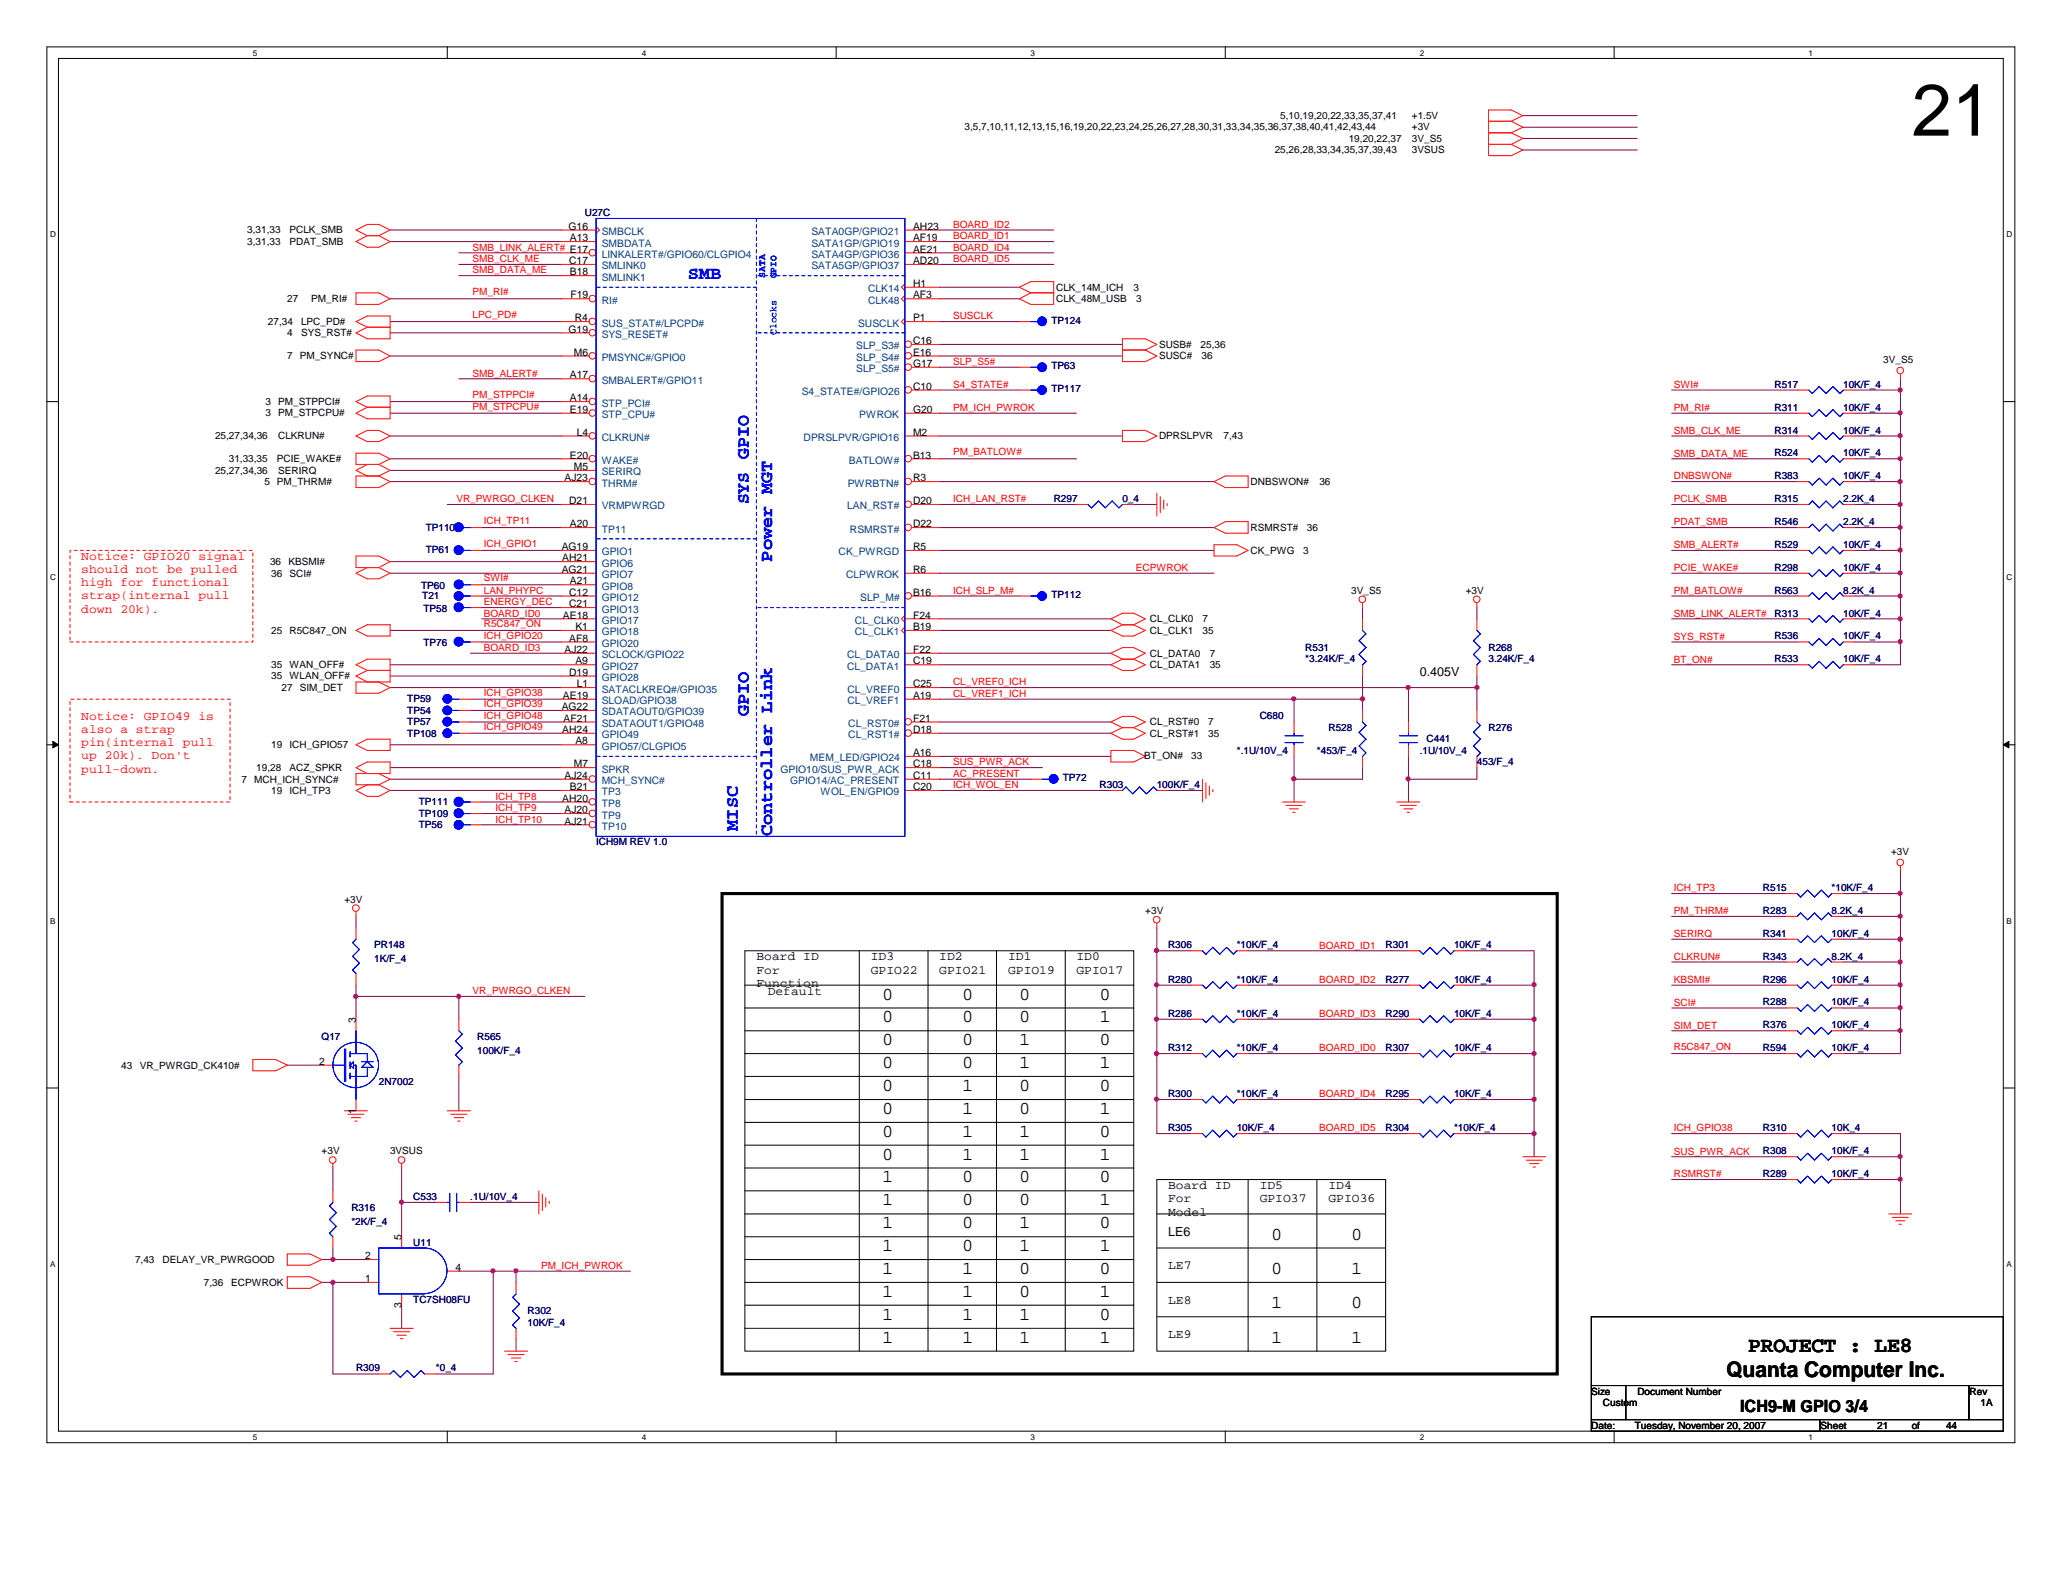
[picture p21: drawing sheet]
<svg xmlns="http://www.w3.org/2000/svg" width="279mm" height="216mm" viewBox="0 0 279 216" stroke-linecap="round" stroke-linejoin="round" font-family="sans-serif">
<defs><g id="words">
<text font-size="9.9" x="258.9" y="18.4">21</text>
<g font-size="2.9">
<text x="236.8" y="183.1">PROJECT : LE8</text>
<text x="233.8" y="186.5">Quanta Computer Inc.</text>
</g>
<g font-size="2.5" fill="#00f">
<text x="93.1" y="37.8">SMB</text>
<text x="101.4" y="62.1" transform="rotate(-90 101.4 62.1)">GPIO</text>
<text x="101.4" y="68.3" transform="rotate(-90 101.4 68.3)">SYS</text>
<text x="104.6" y="76.1" transform="rotate(-90 104.6 76.1)">Power MGT</text>
<text x="101.4" y="97" transform="rotate(-90 101.4 97)">GPIO</text>
<text x="99.9" y="112.5" transform="rotate(-90 99.9 112.5)">MISC</text>
<text x="104.6" y="113.3" transform="rotate(-90 104.6 113.3)">Controller Link</text>
</g>
<g font-size="2.5">
<text x="119.5" y="135.4">0</text>
<text x="130.3" y="135.4">0</text>
<text x="138" y="135.4">0</text>
<text x="148.9" y="135.4">0</text>
<text x="119.5" y="138.5">0</text>
<text x="119.5" y="141.6">0</text>
<text x="130.3" y="138.5">0</text>
<text x="130.3" y="141.6">0</text>
<text x="138" y="141.6">1</text>
<text x="138" y="138.5">0</text>
<text x="148.9" y="138.5">1</text>
<text x="148.9" y="141.6">0</text>
<text x="119.5" y="144.7">0</text>
<text x="119.5" y="147.7">0</text>
<text x="130.3" y="144.7">0</text>
<text x="130.3" y="147.7">1</text>
<text x="138" y="147.7">0</text>
<text x="138" y="144.7">1</text>
<text x="148.9" y="147.7">0</text>
<text x="148.9" y="144.7">1</text>
<text x="119.5" y="150.9">0</text>
<text x="119.5" y="154">0</text>
<text x="130.3" y="154">1</text>
<text x="130.3" y="150.9">1</text>
<text x="138" y="154">1</text>
<text x="138" y="150.9">0</text>
<text x="148.9" y="154">0</text>
<text x="148.9" y="150.9">1</text>
<text x="119.5" y="157.1">0</text>
<text x="119.5" y="160.1">1</text>
<text x="130.3" y="157.1">1</text>
<text x="130.3" y="160.1">0</text>
<text x="138" y="157.1">1</text>
<text x="138" y="160.1">0</text>
<text x="148.9" y="157.1">1</text>
<text x="148.9" y="160.1">0</text>
<text x="119.5" y="163.2">1</text>
<text x="119.5" y="166.4">1</text>
<text x="130.3" y="166.4">0</text>
<text x="130.3" y="163.2">0</text>
<text x="138" y="163.2">0</text>
<text x="138" y="166.4">1</text>
<text x="148.9" y="163.2">1</text>
<text x="148.9" y="166.4">0</text>
<text x="172.2" y="167.9">0</text>
<text x="183" y="167.9">0</text>
<text x="119.5" y="169.5">1</text>
<text x="119.5" y="172.6">1</text>
<text x="130.3" y="172.6">1</text>
<text x="130.3" y="169.5">0</text>
<text x="138" y="169.5">1</text>
<text x="138" y="172.6">0</text>
<text x="148.9" y="169.5">1</text>
<text x="148.9" y="172.6">0</text>
<text x="172.2" y="172.6">0</text>
<text x="183" y="172.6">1</text>
<text x="119.5" y="175.6">1</text>
<text x="119.5" y="178.7">1</text>
<text x="130.3" y="178.7">1</text>
<text x="130.3" y="175.6">1</text>
<text x="138" y="175.6">0</text>
<text x="138" y="178.7">1</text>
<text x="148.9" y="175.6">1</text>
<text x="148.9" y="178.7">0</text>
<text x="172.2" y="177.2">1</text>
<text x="183" y="177.2">0</text>
<text x="119.5" y="181.9">1</text>
<text x="130.3" y="181.9">1</text>
<text x="138" y="181.9">1</text>
<text x="148.9" y="181.9">1</text>
<text x="172.2" y="181.9">1</text>
<text x="183" y="181.9">1</text>
</g>
<text font-size="2.3" x="235.7" y="191.3">ICH9-M GPIO 3/4</text>
<g font-size="1.7" fill="#f00">
<text x="11" y="75.9">Notice: GPIO20 signal</text>
<text x="11" y="77.6">should not be pulled</text>
<text x="11" y="79.4">high for functional</text>
<text x="11" y="81.2">strap(internal pull</text>
<text x="11" y="83">down 20k).</text>
<text x="11" y="97.5">Notice: GPIO49 is</text>
<text x="11" y="99.3">also a strap</text>
<text x="11" y="101.1">pin(internal pull</text>
<text x="11" y="102.9">up 20k). Don't</text>
<text x="11" y="104.6">pull-down.</text>
</g>
<g font-size="1.7">
<text x="192.3" y="91.6">0.405V</text>
<text x="102.4" y="130.1">Board ID</text>
<text x="102.4" y="131.9">For</text>
<text x="117.9" y="130.1">ID3</text>
<text x="117.9" y="131.9">GPIO22</text>
<text x="127.2" y="130.1">ID2</text>
<text x="127.2" y="131.9">GPIO21</text>
<text x="136.5" y="130.1">ID1</text>
<text x="136.5" y="131.9">GPIO19</text>
<text x="145.8" y="130.1">ID0</text>
<text x="145.8" y="131.9">GPIO17</text>
<text x="102.4" y="133.6">Function</text>
<text x="104" y="134.7">Default</text>
<text x="158.2" y="161.1">Board ID</text>
<text x="170.6" y="161.1">ID5</text>
<text x="179.9" y="161.1">ID4</text>
<text x="158.2" y="162.9">For</text>
<text x="158.2" y="164.6">Model</text>
<text x="158.2" y="167.5">LE6</text>
<text x="170.6" y="162.9">GPIO37</text>
<text x="179.9" y="162.9">GPIO36</text>
<text x="158.2" y="171.9">LE7</text>
<text x="158.2" y="176.6">LE8</text>
<text x="158.2" y="181.2">LE9</text>
</g>
<g font-size="1.4">
<text x="130.6" y="17.7">3,5,7,10,11,12,13,15,16,19,20,22,23,24,25,26,27,28,30,31,33,34,35,36,37,38,40,41,42,43,44</text>
<text x="173.4" y="16.1">5,10,19,20,22,33,35,37,41</text>
<text x="191.2" y="17.7">+3V</text>
<text x="191.2" y="16.1">+1.5V</text>
<text x="172.6" y="20.8">25,26,28,33,34,35,37,39,43</text>
<text x="182.7" y="19.2">19,20,22,37</text>
<text x="191.2" y="19.2">3V_S5</text>
<text x="191.2" y="20.8">3VSUS</text>
<text x="33.5" y="31.6">3,31,33</text>
<text x="33.5" y="33.1">3,31,33</text>
<text x="39.2" y="31.6">PCLK_SMB</text>
<text x="39.2" y="33.1">PDAT_SMB</text>
<text x="77" y="31.1">G16</text>
<text x="77.1" y="35.8">C17</text>
<text x="77.2" y="32.7">A13</text>
<text x="123.7" y="31.1">AH23</text>
<text x="123.7" y="32.7">AF19</text>
<text x="123.7" y="34.2">AE21</text>
<text x="123.7" y="35.8">AD20</text>
<text x="38.9" y="40.9">27</text>
<text x="42.2" y="40.9">PM_RI#</text>
<text x="77.2" y="37.3">B18</text>
<text x="77.3" y="40.4">F19</text>
<text x="123.7" y="38.9">H1</text>
<text x="123.7" y="40.4">AF3</text>
<text x="143" y="39.4">CLK_14M_ICH</text>
<text x="143" y="40.9">CLK_48M_USB</text>
<text x="153.5" y="39.4">3</text>
<text x="153.9" y="40.9">3</text>
<text x="36.3" y="44">27,34</text>
<text x="38.9" y="45.6">4</text>
<text x="40.8" y="45.6">SYS_RST#</text>
<text x="40.8" y="44">LPC_PD#</text>
<text x="77" y="45">G19</text>
<text x="77.9" y="43.5">R4</text>
<text x="123.7" y="43.5">P1</text>
<text x="123.7" y="46.6">C16</text>
<text x="157" y="47.1">SUSB#</text>
<text x="162.6" y="47.1">25,36</text>
<text x="38.9" y="48.6">7 PM_SYNC#</text>
<text x="77.2" y="51.3">A17</text>
<text x="77.7" y="48.2">M6</text>
<text x="123.7" y="48.2">E16</text>
<text x="123.7" y="49.7">G17</text>
<text x="123.7" y="52.8">C10</text>
<text x="157" y="48.6">SUSC#</text>
<text x="162.7" y="48.6">36</text>
<text x="255.1" y="49.1">3V_S5</text>
<text x="29.1" y="59.5">25,27,34,36</text>
<text x="35.9" y="54.9">3</text>
<text x="35.9" y="56.4">3</text>
<text x="37.7" y="54.9">PM_STPPCI#</text>
<text x="37.7" y="56.4">PM_STPCPU#</text>
<text x="37.7" y="59.5">CLKRUN#</text>
<text x="77.2" y="54.4">A14</text>
<text x="77.2" y="55.9">E19</text>
<text x="78.1" y="59">L4</text>
<text x="123.7" y="59">M2</text>
<text x="123.7" y="55.9">G20</text>
<text x="157" y="59.5">DPRSLPVR</text>
<text x="165.7" y="59.5">7,43</text>
<text x="29.1" y="64.1">25,27,34,36</text>
<text x="31" y="62.6">31,33,35</text>
<text x="35.8" y="65.7">5 PM_THRM#</text>
<text x="37.5" y="62.6">PCIE_WAKE#</text>
<text x="37.7" y="64.1">SERIRQ</text>
<text x="76.5" y="65.2">AJ23</text>
<text x="77.2" y="62.1">E20</text>
<text x="77.7" y="63.7">M5</text>
<text x="123.7" y="65.2">R3</text>
<text x="123.7" y="62.1">B13</text>
<text x="169.4" y="65.7">DNBSWON#</text>
<text x="178.7" y="65.7">36</text>
<text x="77.1" y="68.3">D21</text>
<text x="77.2" y="71.4">A20</text>
<text x="123.7" y="71.4">D22</text>
<text x="123.7" y="68.3">D20</text>
<text x="169.4" y="71.9">RSMRST#</text>
<text x="177" y="71.9">36</text>
<text x="36.6" y="76.5">36</text>
<text x="39.1" y="76.5">KBSMI#</text>
<text x="76.1" y="74.5">AG19</text>
<text x="76.1" y="77.6">AG21</text>
<text x="76.2" y="76">AH21</text>
<text x="123.7" y="74.5">R5</text>
<text x="123.7" y="77.6">R6</text>
<text x="169.4" y="75">CK_PWG</text>
<text x="176.5" y="75">3</text>
<text x="36.7" y="78.1">36</text>
<text x="39.2" y="78.1">SCI#</text>
<text x="76.2" y="83.8">AE18</text>
<text x="77.1" y="80.7">C12</text>
<text x="77.1" y="82.3">C21</text>
<text x="77.2" y="79.2">A21</text>
<text x="123.7" y="80.7">B16</text>
<text x="123.7" y="83.8">F24</text>
<text x="183" y="80.4">3V_S5</text>
<text x="198.5" y="80.4">+3V</text>
<text x="36.7" y="85.9">25</text>
<text x="39.2" y="85.9">R5C847_ON</text>
<text x="76.5" y="88.4">AJ22</text>
<text x="77.1" y="86.9">AF8</text>
<text x="77.9" y="85.3">K1</text>
<text x="123.7" y="85.3">B19</text>
<text x="123.7" y="88.4">F22</text>
<text x="155.7" y="84.3">CL_CLK0</text>
<text x="155.7" y="88.9">CL_DATA0</text>
<text x="155.7" y="85.9">CL_CLK1</text>
<text x="162.9" y="84.3">7</text>
<text x="162.9" y="85.9">35</text>
<text x="163.8" y="88.9">7</text>
<text x="36.7" y="90.5">35</text>
<text x="36.7" y="92">35</text>
<text x="38.1" y="93.6">27</text>
<text x="39.2" y="90.5">WAN_OFF#</text>
<text x="39.2" y="92">WLAN_OFF#</text>
<text x="40.6" y="93.6">SIM_DET</text>
<text x="76.2" y="94.7">AE19</text>
<text x="77.1" y="91.5">D19</text>
<text x="77.9" y="90">A9</text>
<text x="78.1" y="93.1">L1</text>
<text x="123.7" y="90">C19</text>
<text x="123.7" y="93.1">C25</text>
<text x="123.7" y="94.7">A19</text>
<text x="155.7" y="90.5">CL_DATA1</text>
<text x="163.8" y="90.5">35</text>
<text x="36.7" y="101.3">19</text>
<text x="39.2" y="101.3">ICH_GPIO57</text>
<text x="76.1" y="96.2">AG22</text>
<text x="76.2" y="99.3">AH24</text>
<text x="76.3" y="97.7">AF21</text>
<text x="77.9" y="100.8">A8</text>
<text x="123.7" y="97.7">F21</text>
<text x="123.7" y="99.3">D18</text>
<text x="155.7" y="98.3">CL_RST#0</text>
<text x="155.7" y="99.8">CL_RST#1</text>
<text x="163.6" y="98.3">7</text>
<text x="163.6" y="99.8">35</text>
<text x="32.7" y="106">7 MCH_ICH_SYNC#</text>
<text x="34.7" y="104.4">19,28</text>
<text x="36.7" y="107.5">19</text>
<text x="39.2" y="104.4">ACZ_SPKR</text>
<text x="39.2" y="107.5">ICH_TP3</text>
<text x="76.5" y="105.5">AJ24</text>
<text x="77.2" y="107">B21</text>
<text x="77.7" y="103.9">M7</text>
<text x="123.7" y="107">C20</text>
<text x="123.7" y="105.5">C11</text>
<text x="123.7" y="103.9">C18</text>
<text x="123.7" y="102.4">A16</text>
<text x="154.9" y="102.9">BT_ON#</text>
<text x="161.3" y="102.9">33</text>
<text x="76.2" y="108.6">AH20</text>
<text x="76.5" y="111.7">AJ21</text>
<text x="76.5" y="110.2">AJ20</text>
<text x="256.1" y="115.7">+3V</text>
<text x="46.7" y="122.3">+3V</text>
<text x="155.1" y="123.8">+3V</text>
<text x="48.2" y="138.5" transform="rotate(-90 48.2 138.5)">3</text>
<text x="16.4" y="144.7">43</text>
<text x="18.9" y="144.7">VR_PWRGD_CK410#</text>
<text x="43.2" y="144.2">2</text>
<text x="48.2" y="150.8" transform="rotate(-90 48.2 150.8)">1</text>
<text x="43.6" y="156.3">+3V</text>
<text x="52.8" y="156.3">3VSUS</text>
<text x="54.4" y="167.9" transform="rotate(-90 54.4 167.9)">5</text>
<text x="18.3" y="171.1">7,43</text>
<text x="22" y="171.1">DELAY_VR_PWRGOOD</text>
<text x="49.4" y="170.6">2</text>
<text x="49.4" y="173.7">1</text>
<text x="61.7" y="172.1">4</text>
<text x="27.6" y="174.2">7,36</text>
<text x="31.3" y="174.2">ECPWROK</text>
<text x="54.4" y="177.2" transform="rotate(-90 54.4 177.2)">3</text>
<text x="215.5" y="188.9">Size</text>
<text x="217.1" y="190.4">Custom</text>
<text x="221.8" y="188.9">Document Number</text>
<text x="266.8" y="188.9">Rev</text>
<text x="268.2" y="190.4">1A</text>
<text x="215.5" y="193.5">Date:</text>
<text x="221.4" y="193.5">Tuesday, November 20, 2007</text>
<text x="246.6" y="193.5">Sheet</text>
<text x="254.3" y="193.5">21</text>
<text x="258.9" y="193.5">of</text>
<text x="263.6" y="193.5">44</text>
</g>
<g font-size="1.4" fill="#000080">
<text x="79.2" y="29.3">U27C</text>
<text x="142.4" y="43.9">TP124</text>
<text x="142.4" y="53.1">TP117</text>
<text x="142.4" y="50">TP63</text>
<text x="240.3" y="52.5">R517</text>
<text x="249.6" y="52.5">10K/F_4</text>
<text x="240.3" y="58.7">R314</text>
<text x="240.3" y="55.6">R311</text>
<text x="249.6" y="58.7">10K/F_4</text>
<text x="249.6" y="55.6">10K/F_4</text>
<text x="240.3" y="61.8">R524</text>
<text x="240.3" y="64.9">R383</text>
<text x="249.6" y="61.8">10K/F_4</text>
<text x="249.6" y="64.9">10K/F_4</text>
<text x="57.7" y="71.9">TP110</text>
<text x="142.7" y="68">R297</text>
<text x="152" y="68">0_4</text>
<text x="240.3" y="71.1">R546</text>
<text x="240.3" y="68">R315</text>
<text x="249.6" y="71.1">2.2K_4</text>
<text x="249.6" y="68">2.2K_4</text>
<text x="57.7" y="74.8">TP61</text>
<text x="240.3" y="74.2">R529</text>
<text x="240.3" y="77.3">R298</text>
<text x="249.6" y="74.2">10K/F_4</text>
<text x="249.6" y="77.3">10K/F_4</text>
<text x="57" y="79.8">TP60</text>
<text x="57.2" y="81.2">T21</text>
<text x="57.4" y="82.9">TP58</text>
<text x="142.4" y="81">TP112</text>
<text x="240.3" y="80.4">R563</text>
<text x="240.3" y="83.5">R313</text>
<text x="249.6" y="80.4">8.2K_4</text>
<text x="249.6" y="83.5">10K/F_4</text>
<text x="57.4" y="87.5">TP76</text>
<text x="176.8" y="88.2">R531</text>
<text x="176.8" y="89.7">*3.24K/F_4</text>
<text x="201.6" y="88.2">R268</text>
<text x="201.6" y="89.7">3.24K/F_4</text>
<text x="240.3" y="86.6">R536</text>
<text x="240.3" y="89.7">R533</text>
<text x="249.6" y="86.6">10K/F_4</text>
<text x="249.6" y="89.7">10K/F_4</text>
<text x="55.2" y="95.1">TP59</text>
<text x="55.2" y="98.3">TP57</text>
<text x="55.2" y="99.8">TP108</text>
<text x="55.2" y="96.7">TP54</text>
<text x="170.6" y="97.5">C680</text>
<text x="179.9" y="99">R528</text>
<text x="193.2" y="100.5">C441</text>
<text x="201.6" y="99">R276</text>
<text x="143.9" y="105.8">TP72</text>
<text x="148.9" y="106.8">R303</text>
<text x="156.7" y="106.8">100K/F_4</text>
<text x="167.5" y="102.1">*.1U/10V_4</text>
<text x="178.4" y="102.1">*453/F_4</text>
<text x="192.3" y="102.1">.1U/10V_4</text>
<text x="200" y="103.7">453/F_4</text>
<text x="56.7" y="110.6">TP109</text>
<text x="56.7" y="112.2">TP56</text>
<text x="56.7" y="109.1">TP111</text>
<text x="80.7" y="114.5">ICH9M REV 1.0</text>
<text x="238.8" y="123.8">R283</text>
<text x="238.8" y="120.7">R515</text>
<text x="248.1" y="123.8">8.2K_4</text>
<text x="248.1" y="120.7">*10K/F_4</text>
<text x="50.7" y="128.4">PR148</text>
<text x="50.7" y="130.3">1K/F_4</text>
<text x="158.2" y="128.4">R306</text>
<text x="167.5" y="128.4">*10K/F_4</text>
<text x="187.7" y="128.4">R301</text>
<text x="196.9" y="128.4">10K/F_4</text>
<text x="238.8" y="130">R343</text>
<text x="238.8" y="126.9">R341</text>
<text x="248.1" y="130">8.2K_4</text>
<text x="248.1" y="126.9">10K/F_4</text>
<text x="158.2" y="137.8">R286</text>
<text x="158.2" y="133.1">R280</text>
<text x="167.5" y="137.8">*10K/F_4</text>
<text x="167.5" y="133.1">*10K/F_4</text>
<text x="187.7" y="137.8">R290</text>
<text x="187.7" y="133.1">R277</text>
<text x="196.9" y="137.8">10K/F_4</text>
<text x="196.9" y="133.1">10K/F_4</text>
<text x="238.8" y="133.1">R296</text>
<text x="238.8" y="136.2">R288</text>
<text x="248.1" y="133.1">10K/F_4</text>
<text x="248.1" y="136.2">10K/F_4</text>
<text x="43.6" y="140.8">Q17</text>
<text x="64.6" y="140.8">R565</text>
<text x="64.6" y="142.7">100K/F_4</text>
<text x="158.2" y="142.4">R312</text>
<text x="167.5" y="142.4">*10K/F_4</text>
<text x="187.7" y="142.4">R307</text>
<text x="196.9" y="142.4">10K/F_4</text>
<text x="238.8" y="142.4">R594</text>
<text x="238.8" y="139.3">R376</text>
<text x="248.1" y="142.4">10K/F_4</text>
<text x="248.1" y="139.3">10K/F_4</text>
<text x="51.3" y="147">2N7002</text>
<text x="158.2" y="148.6">R300</text>
<text x="167.5" y="148.6">*10K/F_4</text>
<text x="187.7" y="148.6">R295</text>
<text x="196.9" y="148.6">10K/F_4</text>
<text x="158.2" y="153.2">R305</text>
<text x="167.5" y="153.2">10K/F_4</text>
<text x="187.7" y="153.2">R304</text>
<text x="196.9" y="153.2">*10K/F_4</text>
<text x="238.8" y="153.2">R310</text>
<text x="248.1" y="153.2">10K_4</text>
<text x="238.8" y="159.4">R289</text>
<text x="238.8" y="156.3">R308</text>
<text x="248.1" y="159.4">10K/F_4</text>
<text x="248.1" y="156.3">10K/F_4</text>
<text x="47.6" y="164.1">R316</text>
<text x="47.6" y="165.9">*2K/F_4</text>
<text x="56" y="162.5">C533</text>
<text x="63.7" y="162.5">.1U/10V_4</text>
<text x="56" y="168.7">U11</text>
<text x="56" y="176.5">TC7SH08FU</text>
<text x="71.5" y="178">R302</text>
<text x="71.5" y="179.6">10K/F_4</text>
<text x="48.2" y="185.8">R309</text>
<text x="59" y="185.8">*0_4</text>
</g>
<g font-size="1.4" fill="#f00">
<text x="64" y="34">SMB_LINK_ALERT# E17</text>
<text x="64" y="35.5">SMB_CLK_ME</text>
<text x="129.1" y="34">BOARD_ID4</text>
<text x="129.1" y="32.4">BOARD_ID1</text>
<text x="129.1" y="35.5">BOARD_ID5</text>
<text x="129.1" y="30.9">BOARD_ID2</text>
<text x="64" y="37">SMB_DATA_ME</text>
<text x="64" y="40">PM_RI#</text>
<text x="64" y="43.1">LPC_PD#</text>
<text x="129.1" y="43.3">SUSCLK</text>
<text x="64" y="51">SMB_ALERT#</text>
<text x="64" y="53.9">PM_STPPCI#</text>
<text x="129.1" y="49.4">SLP_S5#</text>
<text x="129.1" y="52.5">S4_STATE#</text>
<text x="226.7" y="52.5">SWI#</text>
<text x="64" y="55.5">PM_STPCPU#</text>
<text x="129.1" y="55.7">PM_ICH_PWROK</text>
<text x="226.7" y="58.8">SMB_CLK_ME</text>
<text x="226.7" y="55.7">PM_RI#</text>
<text x="129.1" y="61.7">PM_BATLOW#</text>
<text x="226.7" y="61.8">SMB_DATA_ME</text>
<text x="226.7" y="64.9">DNBSWON#</text>
<text x="61.8" y="68">VR_PWRGO_CLKEN</text>
<text x="65.5" y="71">ICH_TP11</text>
<text x="129.1" y="68">ICH_LAN_RST#</text>
<text x="226.7" y="68">PCLK_SMB</text>
<text x="226.7" y="71.2">PDAT_SMB</text>
<text x="65.5" y="74.1">ICH_GPIO1</text>
<text x="153.8" y="77.3">ECPWROK</text>
<text x="226.7" y="77.3">PCIE_WAKE#</text>
<text x="226.7" y="74.3">SMB_ALERT#</text>
<text x="65.5" y="80.4">LAN_PHYPC</text>
<text x="65.5" y="82">ENERGY_DEC</text>
<text x="65.5" y="83.5">BOARD_ID0</text>
<text x="65.5" y="78.7">SWI#</text>
<text x="129.1" y="80.4">ICH_SLP_M#</text>
<text x="226.7" y="80.4">PM_BATLOW#</text>
<text x="226.7" y="83.5">SMB_LINK_ALERT#</text>
<text x="65.5" y="86.5">ICH_GPIO20</text>
<text x="65.5" y="84.9">R5C847_ON</text>
<text x="65.5" y="88.2">BOARD_ID3</text>
<text x="226.7" y="86.7">SYS_RST#</text>
<text x="226.7" y="89.7">BT_ON#</text>
<text x="65.5" y="95.8">ICH_GPIO39</text>
<text x="65.5" y="94.2">ICH_GPIO38</text>
<text x="129.1" y="92.8">CL_VREF0_ICH</text>
<text x="129.1" y="94.4">CL_VREF1_ICH</text>
<text x="65.5" y="97.3">ICH_GPIO48</text>
<text x="65.5" y="98.9">ICH_GPIO49</text>
<text x="129.1" y="103.7">SUS_PWR_ACK</text>
<text x="129.1" y="105.2">AC_PRESENT</text>
<text x="129.1" y="106.8">ICH_WOL_EN</text>
<text x="67.1" y="108.3">ICH_TP8</text>
<text x="67.1" y="109.9">ICH_TP9</text>
<text x="67.1" y="111.4">ICH_TP10</text>
<text x="226.7" y="123.8">PM_THRM#</text>
<text x="226.7" y="120.7">ICH_TP3</text>
<text x="178.6" y="128.5">BOARD_ID1</text>
<text x="226.7" y="126.9">SERIRQ</text>
<text x="226.7" y="130">CLKRUN#</text>
<text x="64" y="134.7">VR_PWRGO_CLKEN</text>
<text x="178.6" y="137.8">BOARD_ID3</text>
<text x="178.6" y="133.1">BOARD_ID2</text>
<text x="226.7" y="133.1">KBSMI#</text>
<text x="226.7" y="136.2">SCI#</text>
<text x="178.6" y="142.4">BOARD_ID0</text>
<text x="226.7" y="139.3">SIM_DET</text>
<text x="226.7" y="142.3">R5C847_ON</text>
<text x="178.6" y="148.6">BOARD_ID4</text>
<text x="178.6" y="153.2">BOARD_ID5</text>
<text x="226.7" y="153.2">ICH_GPIO38</text>
<text x="226.7" y="159.5">RSMRST#</text>
<text x="226.7" y="156.4">SUS_PWR_ACK</text>
<text x="73.3" y="171.9">PM_ICH_PWROK</text>
</g>
<g font-size="1.4" fill="#004080">
<text x="81.5" y="31.8">SMBCLK</text>
<text x="81.5" y="33.4">SMBDATA</text>
<text x="81.5" y="34.9">LINKALERT#/GPIO60/CLGPIO4</text>
<text x="109.9" y="31.8">SATA0GP/GPIO21</text>
<text x="109.9" y="33.4">SATA1GP/GPIO19</text>
<text x="109.9" y="34.9">SATA4GP/GPIO36</text>
<text x="81.5" y="36.5">SMLINK0</text>
<text x="81.5" y="38">SMLINK1</text>
<text x="81.5" y="41.1">RI#</text>
<text x="109.9" y="36.5">SATA5GP/GPIO37</text>
<text x="117.6" y="39.6">CLK14</text>
<text x="117.6" y="41.1">CLK48</text>
<text x="81.5" y="44.2">SUS_STAT#/LPCPD#</text>
<text x="81.5" y="45.8">SYS_RESET#</text>
<text x="116" y="47.3">SLP_S3#</text>
<text x="116.2" y="44.2">SUSCLK</text>
<text x="81.5" y="48.9">PMSYNC#/GPIO0</text>
<text x="81.5" y="52">SMBALERT#/GPIO11</text>
<text x="108.6" y="53.5">S4_STATE#/GPIO26</text>
<text x="116" y="48.9">SLP_S4#</text>
<text x="116" y="50.4">SLP_S5#</text>
<text x="81.5" y="55.1">STP_PCI#</text>
<text x="81.5" y="56.6">STP_CPU#</text>
<text x="81.5" y="59.7">CLKRUN#</text>
<text x="108.8" y="59.7">DPRSLPVR/GPIO16</text>
<text x="116.4" y="56.6">PWROK</text>
<text x="81.5" y="62.8">WAKE#</text>
<text x="81.5" y="64.4">SERIRQ</text>
<text x="81.5" y="65.9">THRM#</text>
<text x="114.8" y="65.9">PWRBTN#</text>
<text x="115" y="62.8">BATLOW#</text>
<text x="81.5" y="69">VRMPWRGD</text>
<text x="114.7" y="69">LAN_RST#</text>
<text x="81.5" y="75.2">GPIO1</text>
<text x="81.5" y="76.8">GPIO6</text>
<text x="81.5" y="72.1">TP11</text>
<text x="113.6" y="75.2">CK_PWRGD</text>
<text x="115.1" y="72.1">RSMRST#</text>
<text x="81.5" y="78.3">GPIO7</text>
<text x="81.5" y="79.9">GPIO8</text>
<text x="81.5" y="81.4">GPIO12</text>
<text x="81.5" y="83">GPIO13</text>
<text x="114.6" y="78.3">CLPWROK</text>
<text x="116.5" y="81.4">SLP_M#</text>
<text x="81.5" y="84.5">GPIO17</text>
<text x="81.5" y="86.1">GPIO18</text>
<text x="81.5" y="89.2">SCLOCK/GPIO22</text>
<text x="81.5" y="87.6">GPIO20</text>
<text x="114.7" y="89.2">CL_DATA0</text>
<text x="115.8" y="84.5">CL_CLK0</text>
<text x="115.8" y="86.1">CL_CLK1</text>
<text x="81.5" y="93.8">SATACLKREQ#/GPIO35</text>
<text x="81.5" y="95.4">SLOAD/GPIO38</text>
<text x="81.5" y="90.7">GPIO27</text>
<text x="81.5" y="92.2">GPIO28</text>
<text x="114.7" y="90.7">CL_DATA1</text>
<text x="114.8" y="93.8">CL_VREF0</text>
<text x="114.8" y="95.4">CL_VREF1</text>
<text x="81.5" y="96.9">SDATAOUT0/GPIO39</text>
<text x="81.5" y="98.5">SDATAOUT1/GPIO48</text>
<text x="81.5" y="100">GPIO49</text>
<text x="81.5" y="101.6">GPIO57/CLGPIO5</text>
<text x="114.9" y="98.5">CL_RST0#</text>
<text x="114.9" y="100">CL_RST1#</text>
<text x="81.5" y="104.6">SPKR</text>
<text x="81.5" y="107.7">TP3</text>
<text x="81.5" y="106.2">MCH_SYNC#</text>
<text x="105.7" y="104.6">GPIO10/SUS_PWR_ACK</text>
<text x="107" y="106.2">GPIO14/AC_PRESENT</text>
<text x="109.7" y="103.1">MEM_LED/GPIO24</text>
<text x="111.1" y="107.7">WOL_EN/GPIO9</text>
<text x="81.5" y="112.4">TP10</text>
<text x="81.5" y="109.3">TP8</text>
<text x="81.5" y="110.9">TP9</text>
</g>
<g font-size="1.4" fill="#00f">
<text x="103.6" y="37.7" transform="rotate(-90 103.6 37.7)">SATA</text>
<text x="105.2" y="37.7" transform="rotate(-90 105.2 37.7)">GPIO</text>
<text x="105.2" y="45.4" transform="rotate(-90 105.2 45.4)">Clocks</text>
</g>
<g font-size="1.1">
<text x="34.2" y="7.5">5</text>
<text x="86.9" y="7.5">4</text>
<text x="139.6" y="7.5">3</text>
<text x="192.3" y="7.5">2</text>
<text x="244.9" y="7.5">1</text>
<text x="6.8" y="32.1">D</text>
<text x="271.7" y="32.1">D</text>
<text x="6.8" y="78.6">C</text>
<text x="271.7" y="78.6">C</text>
<text x="6.8" y="125.1">B</text>
<text x="271.7" y="125.1">B</text>
<text x="6.8" y="171.6">A</text>
<text x="271.7" y="171.6">A</text>
<text x="34.2" y="195">5</text>
<text x="86.9" y="195">4</text>
<text x="139.6" y="195">3</text>
<text x="192.3" y="195">2</text>
<text x="244.9" y="195">1</text>
</g>
</g></defs>
<g fill="none" stroke="#000" stroke-width=".14">
<path d="M6.3 6.3h266.6v189.1h-266.6zM7.9 7.9h263.4v185.9h-263.4zM60.6 6.3v1.6M113.2 6.3v1.6M165.9 6.3v1.6M218.6 6.3v1.6M6.3 54.4h1.6M271.3 54.4h1.6M6.3 100.9h1.6M271.3 100.9h1.6M100.9 128.8h52.6v54.2h-52.6zM100.9 139.6h52.6"/>
<path d="M100.9 136.5h52.6M100.9 133.4h52.6M116.4 128.8v54.2M125.7 128.8v54.2M135 128.8v54.2M144.3 128.8v54.2M6.3 147.4h1.6M100.9 145.8h52.6M100.9 142.7h52.6M100.9 158.2h52.6M100.9 148.9h52.6M100.9 155.1h52.6"/>
<path d="M100.9 152h52.6M156.7 159.8h31v23.2h-31zM169 159.8v23.2M178.4 159.8v23.2M271.3 147.4h1.6M100.9 176.8h52.6M100.9 170.6h52.6M100.9 173.7h52.6M100.9 161.3h52.6M100.9 164.4h52.6M100.9 167.5h52.6M100.9 179.9h52.6"/>
<path d="M156.7 173.7h31M156.7 169h31M156.7 178.4h31M156.7 164.4h31M215.5 178.4h55.8v9.3h-55.8zM60.6 193.8v1.6M113.2 193.8v1.6M165.9 193.8v1.6M215.5 187.7h4.7v4.6h-4.7zM215.5 192.3h31v1.5h-31zM218.6 193.8v1.6M220.2 187.7h46.5v4.6h-46.5z"/>
<path d="M246.5 192.3h24.8v1.5h-24.8zM266.7 187.7h4.6v4.6h-4.6z"/>
</g>
<g fill="#000" stroke="#000" stroke-width=".14">
<path d="M7.2 100.4l.7 .5-.7 .4z" fill-rule="evenodd"/>
<path d="M271.3 100.9l.8-.5v.9z" fill-rule="evenodd"/>
</g>
<g fill="none" stroke="#800040" stroke-width=".14">
<path d="M206.2 17.2h15.5M206.2 15.7h15.5M206.2 18.8h15.5M52.8 31.2h23.3M52.8 32.7h23.3M62.1 34.2h14M62.1 35.8h14M62.1 37.3h14M127.2 31.2h15.5M127.2 32.7h15.5M127.2 34.2h15.5M127.2 35.8h15.5"/>
<path d="M127.2 38.9h10.8M206.2 20.3h15.5M52.8 45.1h23.3M52.8 48.2h23.3M52.8 54.4h23.3M52.8 56h23.3M52.8 59.1h23.3M52.8 40.5h23.3M52.8 43.6h23.3M62.1 51.3h14M127.2 48.2h24.8M127.2 56h18.6"/>
<path d="M127.2 59.1h24.8M127.2 40.5h10.8M127.2 43.6h10.8M127.2 46.7h24.8M127.2 49.7h10.8M127.2 52.8h10.8M226.4 56h17M226.4 59.1h17M226.4 52.8h17M251.2 56h6.2M251.2 59.1h6.2M251.2 52.8h6.2"/>
<path d="M257.4 51.3v38.7h-6.2M52.8 62.1h23.3M52.8 63.7h23.3M52.8 65.2h23.3M52.8 77.6h23.3M52.8 76.1h23.3M60.6 68.3h15.5M65.2 71.5h10.9M65.2 74.5h10.9M65.2 79.2h10.9M127.2 62.1h18.6M127.2 65.2h37.2"/>
<path d="M127.2 68.3h18.6M127.2 71.5h37.2M127.2 77.6h37.2M127.2 74.5h37.2M153.5 68.3h3.2M226.4 62.1h17M226.4 65.2h17M226.4 68.3h17M226.4 71.5h17M226.4 77.6h17M226.4 74.5h17M251.2 62.1h6.2"/>
<path d="M251.2 65.2h6.2M251.2 68.3h6.2M251.2 71.5h6.2M251.2 77.6h6.2M251.2 74.5h6.2M52.8 85.4h23.3M52.8 90h23.3M52.8 91.6h23.3M52.8 93.1h23.3M63.7 88.5h12.4M63.7 96.2h12.4M63.7 94.7h12.4"/>
<path d="M63.7 97.8h12.4M63.7 99.3h12.4M65.2 80.7h10.9M65.2 82.3h10.9M65.2 87h10.9M65.2 83.8h10.9M127.2 80.7h10.8M127.2 83.8h23.3M127.2 85.4h23.3M127.2 88.5h23.3M127.2 94.7h57.3M127.2 97.8h23.3"/>
<path d="M127.2 99.3h23.3M127.2 90h23.3M127.2 93.1h72.8M175.3 94.7v3.1M184.5 82.3v1.5M184.5 91.6v4.6M190.8 93.1v4.7M200 82.3v1.5M200 91.6v4.6M226.4 80.7h17M226.4 87h17M226.4 83.8h17"/>
<path d="M226.4 90h17M251.2 80.7h6.2M251.2 87h6.2M251.2 83.8h6.2M52.8 107.1h23.3M52.8 104h23.3M52.8 100.9h23.3M52.8 105.5h23.3M65.2 108.6h10.9M65.2 110.2h10.9M65.2 111.7h10.9M127.2 107.1h23.3"/>
<path d="M127.2 104h14M127.2 102.4h23.3M127.2 105.5h12.4M158.2 107.1h4.7M175.3 102.4v6.2M184.5 104v1.5h-9.2M190.8 102.4v6.2M200 104v1.5h-9.2M257.4 117.9v24.8h-7.8M48.2 135h31M48.2 124.1v1.6M48.2 133.4v4.6"/>
<path d="M62.1 135v3M156.7 133.4h4.6M156.7 128.8h4.6M156.7 125.7v27.8h4.6M156.7 138h4.6M169 133.4h21.8M169 128.8h21.8M169 138h21.8M198.5 133.4h9.3M198.5 128.8h9.3v27.9M198.5 138h9.3M226.4 127.2h15.5"/>
<path d="M226.4 124.1h15.5M226.4 130.3h15.5M226.4 133.4h15.5M226.4 136.5h15.5M226.4 121h15.5M226.4 139.6h15.5M249.6 127.2h7.8M249.6 124.1h7.8M249.6 130.3h7.8M249.6 133.4h7.8M249.6 136.5h7.8M249.6 121h7.8"/>
<path d="M249.6 139.6h7.8M38.9 144.3h4.7M45.1 158.2v3.1M54.4 158.2v9.3M62.1 145.8v4.7M156.7 148.9h4.6M156.7 142.7h4.6M169 148.9h21.8M169 142.7h21.8M169 153.5h21.8M198.5 148.9h9.3M198.5 142.7h9.3"/>
<path d="M198.5 153.5h9.3M226.4 159.8h15.5M226.4 156.7h15.5M226.4 142.7h15.5M226.4 153.5h15.5M249.6 153.5h7.8v10.9M249.6 159.8h7.8M249.6 156.7h7.8M43.6 170.6h6.1M43.6 173.7h6.1M45.1 169v1.6M45.1 173.7v12.4h6.2"/>
<path d="M54.4 162.9h4.7M54.4 176.8v3.1M62.1 172.2h23.3M63.7 162.9h9.3M66.8 172.2v13.9h-7.7M69.9 172.2v1.5M69.9 181.4v1.6"/>
</g>
<g fill="#f0f" stroke="#f0f" stroke-width=".14">
<circle cx="257.3" cy="55.9" r=".3"/>
<circle cx="257.3" cy="59" r=".3"/>
<circle cx="257.3" cy="74.5" r=".3"/>
<circle cx="257.4" cy="77.6" r=".29"/>
<circle cx="257.3" cy="80.7" r=".3"/>
<circle cx="257.3" cy="71.4" r=".3"/>
<circle cx="257.4" cy="124.1" r=".29"/>
<circle cx="257.3" cy="159.7" r=".3"/>
<circle cx="257.3" cy="68.3" r=".3"/>
<circle cx="54.4" cy="162.8" r=".29"/>
<circle cx="45.1" cy="170.6" r=".29"/>
<circle cx="184.5" cy="94.7" r=".3"/>
<circle cx="175.2" cy="105.5" r=".3"/>
<circle cx="48.2" cy="135" r=".3"/>
<circle cx="62.1" cy="135" r=".29"/>
<circle cx="257.3" cy="83.8" r=".3"/>
<circle cx="257.3" cy="52.8" r=".3"/>
<circle cx="257.3" cy="65.2" r=".3"/>
<circle cx="257.4" cy="62.1" r=".29"/>
<circle cx="257.3" cy="86.9" r=".3"/>
<circle cx="66.8" cy="172.1" r=".3"/>
<circle cx="45.1" cy="173.7" r=".3"/>
<circle cx="190.7" cy="105.5" r=".3"/>
<circle cx="200" cy="93.1" r=".29"/>
<circle cx="190.7" cy="93.1" r=".29"/>
<circle cx="175.2" cy="94.7" r=".3"/>
<circle cx="69.9" cy="172.1" r=".29"/>
<circle cx="257.3" cy="156.6" r=".3"/>
<circle cx="257.3" cy="121" r=".3"/>
<circle cx="257.3" cy="130.3" r=".3"/>
<circle cx="257.3" cy="127.2" r=".3"/>
<circle cx="257.3" cy="136.5" r=".3"/>
<circle cx="257.4" cy="139.6" r=".29"/>
<circle cx="257.3" cy="133.4" r=".3"/>
<circle cx="207.8" cy="148.9" r=".3"/>
<circle cx="207.8" cy="142.7" r=".3"/>
<circle cx="207.8" cy="153.5" r=".3"/>
<circle cx="156.6" cy="128.7" r=".3"/>
<circle cx="207.8" cy="138" r=".3"/>
<circle cx="156.6" cy="133.4" r=".3"/>
<circle cx="156.6" cy="142.7" r=".3"/>
<circle cx="207.8" cy="133.4" r=".3"/>
<circle cx="156.6" cy="138" r=".3"/>
<circle cx="156.6" cy="148.9" r=".3"/>
</g>
<g fill="none" stroke="#f00" stroke-width=".14">
<path d="M201.6 16.4h3.1M201.6 18h3.1M201.6 19.6h3.1M204.7 16.4l1.5 .8-1.5 .8M204.7 16.4l1.5-.7-1.5-.8h-3.1v6.2h3.1l1.5-.8-1.5-.7M204.7 18l1.5 .8-1.5 .8M48.2 39.7h3.1l1.5 .8-1.5 .7h-3.1zM49.7 31.9l-1.5-.7 1.5-.8h1.6l1.5 .8-1.5 .7M49.7 31.9h1.6M49.7 31.9l-1.5 .8 1.5 .8h1.6l1.5-.8-1.5-.8M76.1 31.2h4.6M76.1 32.7h4.6"/>
<path d="M80.7 30.7l.5 .5-.5 .4M122.6 31.2h4.6M122.6 32.7h4.6M122.6 34.2h4.6M122.6 35.8h4.6M138 38.9l1.6-.8h3.1v3.1h-3.1l-1.6-.7 1.6-.8zM139.6 39.7h3.1M48.2 47.4h3.1l1.5 .8-1.5 .8h-3.1zM48.2 54.4l1.5-.8h3.1v3.1h-3.1l-1.5-.7 1.5-.8zM48.2 43.6l1.5-.8h3.1v3.1h-3.1l-1.5-.8 1.5-.8zM48.2 59.1l1.5-.8h1.6l1.5 .8-1.5 .7h-1.6zM49.7 55.2h3.1"/>
<path d="M49.7 44.3h3.1M138 43.6h1.6M152 47.4h3.1M152 45.9h3.1l1.6 .8-1.6 .7 1.6 .8-1.6 .8h-3.1zM152 58.3h3.1l1.6 .8-1.6 .7h-3.1zM243.4 59.1h1.6M243.4 52.8h1.6M243.4 56h1.6M249.6 59.1h1.6M249.6 52.8h1.6M249.6 56h1.6M257.4 50.7v.6"/>
<path d="M48.2 61.4h3.1l1.5 .7-1.5 .8h-3.1zM48.2 64.5h3.1l1.5 .7-1.5 .8h-3.1zM48.2 75.3h3.1l1.5 .8-1.5 .8h-3.1zM49.7 62.9l-1.5 .8 1.5 .8M49.7 76.9l-1.5 .7 1.5 .8h1.6l1.5-.8-1.5-.7M51.3 62.9l1.5 .8-1.5 .8M63.7 74.5h1.5M63.7 71.5h1.5M63.7 79.2h1.5M145.8 68.3h1.6M152 68.3h1.5M156.7 66.8v3.1"/>
<path d="M157.1 67.3v2.1M157.6 67.7v1.3M158.1 68.2v.3M164.4 65.2l1.5-.7h3.1v1.5h-3.1zM164.4 71.5l1.5-.8h3.1v1.5h-3.1zM164.4 73.8h3.1l1.5 .7-1.5 .8h-3.1zM243.4 74.5h1.6M243.4 71.5h1.6M243.4 62.1h1.6M243.4 68.3h1.6M249.6 74.5h1.6M249.6 71.5h1.6"/>
<path d="M249.6 62.1h1.6M249.6 68.3h1.6M48.2 85.4l1.5-.8h3.1v1.5h-3.1zM49.7 90.8l-1.5-.8 1.5-.7h3.1v3.1h-4.6v1.5h3.1l1.5-.8-1.5-.7M49.7 90.8h3.1M49.7 90.8l-1.5 .8 1.5 .8M62.1 97.8h1.6M62.1 99.3h1.6M63.7 80.7h1.5M63.7 87h1.5M63.7 82.3h1.5M138 80.7h1.6"/>
<path d="M152 84.6l-1.5-.8 1.5-.7h1.5l1.6 .7-1.6 .8M152 84.6h1.5M152 89.3l-1.5-.8 1.5-.8h1.5l1.6 .8-1.6 .8M152 89.3h1.5M152 98.6l-1.5-.8 1.5-.8h1.5l1.6 .8-1.6 .8M152 98.6h1.5M152 89.3l-1.5 .7 1.5 .8h1.5l1.6-.8-1.6-.7M152 84.6l-1.5 .8 1.5 .7h1.5l1.6-.7-1.6-.8M152 98.6l-1.5 .7 1.5 .8h1.5l1.6-.8-1.6-.7M175.3 97.8v1.5M184.5 81.7v.6M184.5 83.8v1.6"/>
<path d="M184.5 90v1.6M184.5 96.2v1.6M190.8 97.8v1.5M200 81.7v.6M200 83.8v1.6M200 90v1.6M200 96.2v1.6M243.4 80.7h1.6M243.4 87h1.6M243.4 90h1.6M243.4 83.8h1.6M249.6 80.7h1.6"/>
<path d="M249.6 87h1.6M249.6 90h1.6M249.6 83.8h1.6M48.2 100.9l1.5-.8h3.1v1.5h-3.1zM49.7 104.8l-1.5-.8 1.5-.8h3.1v1.6h-4.6v1.5h3.1M49.7 106.3l-1.5 .8 1.5 .8h1.6l1.5-.8-1.5-.8M51.3 104.8l1.5 .7-1.5 .8M63.7 108.6h1.5M63.7 110.2h1.5M63.7 111.7h1.5M150.5 101.6h3l1.6 .8-1.6 .8h-3zM150.5 107.1h1.5"/>
<path d="M156.7 107.1h1.5M162.9 105.5v3.1M163.3 106v2.2M163.8 106.5v1.2M164.3 106.9v.3M173.7 108.6h3.1M174.2 109.1h2.1M174.6 109.6h1.3M175.1 110h.3M175.3 100.9v1.5M184.5 102.4v1.6M189.2 108.6h3.1"/>
<path d="M189.7 109.1h2.1M190.1 109.6h1.2M190.6 110h.3M190.8 100.9v1.5M200 102.4v1.6M257.4 117.3v.6M48.2 123.5v.6M48.2 125.7v1.5M48.2 131.9v1.5M48.2 138v1.6M62.1 138v1.6M156.7 125.1v.6"/>
<path d="M161.3 138h1.6M161.3 133.4h1.6M167.5 138h1.5M167.5 133.4h1.5M190.8 128.8h1.5M196.9 128.8h1.6M241.9 124.1h1.5M241.9 121h1.5M241.9 133.4h1.5M241.9 130.3h1.5M241.9 139.6h1.5M241.9 127.2h1.5"/>
<path d="M248.1 124.1h1.5M248.1 121h1.5M248.1 133.4h1.5M248.1 130.3h1.5M248.1 139.6h1.5M248.1 127.2h1.5M34.2 143.5h3.1l1.6 .8-1.6 .7h-3.1zM43.6 144.3h1.5M45.1 157.6v.6M46.7 150.5h3M47.1 150.9h2.2M47.6 151.4h1.2"/>
<path d="M48 151.8h.3M48.2 148.9v1.6M54.4 157.6v.6M60.6 150.5h3.1M61 150.9h2.2M61.5 151.4h1.3M62 151.8h.3M62.1 144.3v1.5M161.3 153.5h1.6M161.3 142.7h1.6M161.3 148.9h1.6M167.5 153.5h1.5"/>
<path d="M167.5 142.7h1.5M167.5 148.9h1.5M190.8 142.7h1.5M190.8 148.9h1.5M196.9 142.7h1.6M196.9 148.9h1.6M206.2 156.7h3.1M206.7 157.1h2.2M207.2 157.6h1.2M207.6 158.1h.3M241.9 153.5h1.5M241.9 142.7h1.5"/>
<path d="M241.9 159.8h1.5M248.1 153.5h1.5M248.1 142.7h1.5M248.1 159.8h1.5M38.9 172.9h3.1l1.6 .8-1.6 .8h-3.1zM38.9 169.8h3.1l1.6 .8-1.6 .8h-3.1zM45.1 161.3v1.6M45.1 167.5v1.5M49.7 170.6h1.6M49.7 173.7h1.6M52.8 179.9h3.2M54.4 167.5v1.5"/>
<path d="M54.4 175.3v1.5M59.1 162.9h1.5M60.6 172.2h1.5M62.1 162.9h1.6M73 161.3v3.1M73.4 161.8v2.2M73.9 162.2v1.3M74.4 162.7v.3M255.8 164.4h3.1M256.3 164.9h2.1M256.8 165.4h1.2M257.2 165.8h.3"/>
<path d="M51.3 186.1h1.5M53.3 180.4h2.2M53.8 180.8h1.2M54.2 181.3h.4M57.5 186.1h1.6M68.3 183h3.2M68.8 183.5h2.2M69.3 183.9h1.2M69.7 184.4h.4"/>
<circle cx="257.4" cy="50.2" r=".45"/>
<circle cx="184.5" cy="81.2" r=".45"/>
<circle cx="200" cy="81.2" r=".45"/>
<circle cx="257.4" cy="116.8" r=".45"/>
<circle cx="48.2" cy="123" r=".45"/>
<circle cx="156.6" cy="124.6" r=".45"/>
<circle cx="45.1" cy="157.1" r=".45"/>
<circle cx="54.4" cy="157.1" r=".45"/>
</g>
<path d="M97.8 121h113.1v65.1h-113.1z" fill="none" stroke="#000" stroke-width=".42"/>
<path d="M9.5 74.5h24.7v12.5h-24.7zM9.5 94.7h21.7v13.9h-21.7z" fill="none" stroke="#f00" stroke-width=".14" stroke-dasharray=".4"/>
<g fill="#00f" stroke="#00f" stroke-width=".14">
<circle cx="62.1" cy="110.2" r=".61"/>
<circle cx="62.1" cy="71.4" r=".61"/>
<circle cx="62.1" cy="111.7" r=".61"/>
<circle cx="60.6" cy="97.7" r=".59"/>
<circle cx="62.1" cy="82.3" r=".61"/>
<circle cx="62.1" cy="74.5" r=".61"/>
<circle cx="62.1" cy="86.9" r=".61"/>
<circle cx="141.1" cy="80.7" r=".59"/>
<circle cx="60.6" cy="99.3" r=".59"/>
<circle cx="62.1" cy="80.7" r=".61"/>
<circle cx="141.1" cy="43.5" r=".59"/>
<circle cx="62.1" cy="108.6" r=".62"/>
<circle cx="62.1" cy="79.2" r=".61"/>
</g>
<g fill="none" stroke="#00f" stroke-width=".14">
<path d="M139.6 43.6h.9M245 59.1l.4 .4 1-.9 .9 .9 .9-.9 1 .9 .4-.4M245 52.8l.4 .5 1-.9 .9 .9 .9-.9 1 .9 .4-.5M245 56l.4 .4 1-.9 .9 .9 .9-.9 1 .9 .4-.4M62.8 71.5h.9M62.8 74.5h.9M62.8 79.2h.9M147.4 68.3l.4 .5 1-.9 .9 .9 .9-.9 1 .9 .4-.5M245 74.5l.4 .5 1-.9 .9 .9 .9-.9 1 .9 .4-.5M245 71.5l.4-.5 1 .9 .9-.9 .9 .9 1-.9 .4 .5M245 62.1l.4 .5 1-.9 .9 .9 .9-.9 1 .9 .4-.5M245 68.3l.4-.4 1 .9 .9-.9 .9 .9 1-.9 .4 .4"/>
<path d="M61.2 97.8h.9M61.2 99.3h.9M62.8 82.3h.9M62.8 87h.9M62.8 80.7h.9M139.6 80.7h.9M174 99.7h2.5M175.3 99.3v.4M184.5 85.4l.5 .5-.9 .9 .9 .9-.9 .9 .9 1-.5 .4M184.5 97.8l.5 .5-.9 .9 .9 .9-.9 .9 .9 1-.5 .4M189.5 99.7h2.5M190.8 99.3v.4"/>
<path d="M200 97.8l.5 .5-.9 .9 .9 .9-.9 .9 .9 1-.5 .4M200 85.4l.5 .5-.9 .9 .9 .9-.9 .9 .9 1-.5 .4M245 80.7l.4-.4 1 .9 .9-.9 .9 .9 1-.9 .4 .4M245 87l.4 .4 1-.9 .9 .9 .9-.9 1 .9 .4-.4M245 90l.4 .5 1-.9 .9 .9 .9-.9 1 .9 .4-.5M245 83.8l.4 .5 1-.9 .9 .9 .9-.9 1 .9 .4-.5M62.8 110.2h.9M62.8 111.7h.9M62.8 108.6h.9M152 107.1l.5-.5 .9 .9 .9-.9 1 .9 .9-.9 .5 .5M174 100.6h2.5M175.3 100.6v.3"/>
<path d="M189.5 100.6h2.5M190.8 100.6v.3M48.2 139.6v3.1M48.2 127.2l-.4 .5 .9 .9-.9 .9 .9 1-.9 .9 .4 .5M62.1 139.6l.5 .5-.9 .9 .9 .9-.9 1 .9 .9-.5 .5M162.9 138l.4 .5 1-.9 .9 .9 .9-.9 .9 .9 .5-.5M162.9 133.4l.4 .5 1-.9 .9 .9 .9-.9 .9 .9 .5-.5M192.3 128.8l.4 .4 1-.9 .9 .9 .9-.9 1 .9 .4-.4M243.4 124.1l.5-.4 .9 .9 .9-.9 1 .9 .9-.9 .5 .4M243.4 121l.5 .5 .9-.9 .9 .9 1-.9 .9 .9 .5-.5M243.4 130.3l.5-.5 .9 1 .9-1 1 1 .9-1 .5 .5M243.4 133.4l.5 .5 .9-.9 .9 .9 1-.9 .9 .9 .5-.5"/>
<path d="M243.4 139.6l.5 .5 .9-1 .9 1 1-1 .9 1 .5-.5M243.4 127.2l.5 .5 .9-1 .9 1 1-1 .9 1 .5-.5M45.1 144.3h1.6M46.7 142.1h.1v4.3h-.1zM47.4 142.7h2.3v1.1M47.4 142.4v.8M47.4 143.8v.9M47.4 145.3v.8M47.9 144.3h.3v4.6M47.9 143.8v.9l-.5-.4zM49 143.8h1.5M49.7 144.6v1.2h-2.3"/>
<path d="M49.7 143.8l.8 .8h-1.5zM162.9 148.9l.4 .5 1-.9 .9 .9 .9-.9 .9 .9 .5-.5M162.9 142.7l.4 .5 1-1 .9 1 .9-1 .9 1 .5-.5M162.9 153.5l.4 .5 1-.9 .9 .9 .9-.9 .9 .9 .5-.5M192.3 142.7l.4 .5 1-1 .9 1 .9-1 1 1 .4-.5M192.3 148.9l.4 .5 1-.9 .9 .9 .9-.9 1 .9 .4-.5M243.4 153.5l.5 .5 .9-.9 .9 .9 1-.9 .9 .9 .5-.5M243.4 142.7l.5 .5 .9-1 .9 1 1-1 .9 1 .5-.5M243.4 159.8l.5 .4 .9-.9 .9 .9 1-.9 .9 .9 .5-.4M45.1 162.9l-.5 .4 1 1-1 .9 1 .9-1 .9 .5 .5M57.5 175.2a3.1 3.1 0 0 0 3-3.1 3.1 3.1 0 0 0-3-3.1h-6.2v6.3h6.2M60.6 162.9h.3"/>
<path d="M60.9 161.6v2.5M61.8 162.9h.3M61.8 161.6v2.5M52.8 186.1l.5-.5 .9 1 1-1 .9 1 .9-1 .5 .5"/>
<circle cx="48.2" cy="144.2" r="3.1"/>
</g>
<circle cx="80.2" cy="34.2" r=".45" fill="#fff" stroke="#f00" stroke-width=".14"/>
<path d="M76.1 34.2h3.7M76.1 35.8h4.6M76.1 37.3h4.6" fill="none" stroke="#f00" stroke-width=".14"/>
<circle cx="80.2" cy="43.5" r=".45" fill="#fff" stroke="#f00" stroke-width=".14"/>
<path d="M76.1 43.6h3.7" fill="none" stroke="#f00" stroke-width=".14"/>
<circle cx="80.2" cy="45.1" r=".45" fill="#fff" stroke="#f00" stroke-width=".14"/>
<path d="M76.1 45.1h3.7" fill="none" stroke="#f00" stroke-width=".14"/>
<circle cx="80.2" cy="48.2" r=".45" fill="#fff" stroke="#f00" stroke-width=".14"/>
<path d="M76.1 48.2h3.7M76.1 74.5h4.6M76.1 76.1h4.6M76.1 77.6h4.6M76.1 79.2h4.6M76.1 80.7h4.6" fill="none" stroke="#f00" stroke-width=".14"/>
<circle cx="80.2" cy="51.3" r=".45" fill="#fff" stroke="#f00" stroke-width=".14"/>
<path d="M76.1 51.3h3.7M76.1 83.8h4.6M76.1 85.4h4.6M76.1 88.5h4.6M76.1 93.1h4.6" fill="none" stroke="#f00" stroke-width=".14"/>
<circle cx="80.2" cy="54.4" r=".45" fill="#fff" stroke="#f00" stroke-width=".14"/>
<path d="M76.1 54.4h3.7" fill="none" stroke="#f00" stroke-width=".14"/>
<circle cx="80.2" cy="55.9" r=".45" fill="#fff" stroke="#f00" stroke-width=".14"/>
<path d="M76.1 56h3.7M76.1 94.7h4.6M76.1 96.2h4.6" fill="none" stroke="#f00" stroke-width=".14"/>
<circle cx="80.2" cy="59" r=".45" fill="#fff" stroke="#f00" stroke-width=".14"/>
<path d="M76.1 59.1h3.7M76.1 97.8h4.6" fill="none" stroke="#f00" stroke-width=".14"/>
<circle cx="80.2" cy="62.1" r=".45" fill="#fff" stroke="#f00" stroke-width=".14"/>
<path d="M76.1 62.1h3.7M76.1 63.7h4.6" fill="none" stroke="#f00" stroke-width=".14"/>
<circle cx="80.2" cy="65.2" r=".45" fill="#fff" stroke="#f00" stroke-width=".14"/>
<path d="M122.6 38.4l-.5 .5 .5 .5M122.6 38.9h4.6M122.6 40l-.5 .5 .5 .4M122.6 40.5h4.6M122.6 43.1l-.5 .5 .5 .4M122.6 43.6h4.6M76.1 65.2h3.7M76.1 68.3h4.6" fill="none" stroke="#f00" stroke-width=".14"/>
<circle cx="123" cy="46.6" r=".45" fill="#fff" stroke="#f00" stroke-width=".14"/>
<path d="M123.5 46.7h3.7" fill="none" stroke="#f00" stroke-width=".14"/>
<circle cx="123" cy="48.2" r=".45" fill="#fff" stroke="#f00" stroke-width=".14"/>
<path d="M123.5 48.2h3.7" fill="none" stroke="#f00" stroke-width=".14"/>
<circle cx="123" cy="49.7" r=".45" fill="#fff" stroke="#f00" stroke-width=".14"/>
<path d="M122.6 56h4.6M122.6 59.1h4.6M123.5 49.7h3.7" fill="none" stroke="#f00" stroke-width=".14"/>
<circle cx="123" cy="62.1" r=".45" fill="#fff" stroke="#f00" stroke-width=".14"/>
<path d="M123.5 62.1h3.7" fill="none" stroke="#f00" stroke-width=".14"/>
<circle cx="123" cy="65.2" r=".45" fill="#fff" stroke="#f00" stroke-width=".14"/>
<path d="M123.5 65.2h3.7" fill="none" stroke="#f00" stroke-width=".14"/>
<circle cx="123" cy="68.3" r=".45" fill="#fff" stroke="#f00" stroke-width=".14"/>
<path d="M123.5 68.3h3.7" fill="none" stroke="#f00" stroke-width=".14"/>
<circle cx="123" cy="71.4" r=".45" fill="#fff" stroke="#f00" stroke-width=".14"/>
<path d="M123.5 71.5h3.7" fill="none" stroke="#f00" stroke-width=".14"/>
<circle cx="80.2" cy="40.4" r=".45" fill="#fff" stroke="#f00" stroke-width=".14"/>
<path d="M76.1 40.5h3.7" fill="none" stroke="#f00" stroke-width=".14"/>
<circle cx="123" cy="52.8" r=".45" fill="#fff" stroke="#f00" stroke-width=".14"/>
<path d="M123.5 52.8h3.7M76.1 71.5h4.6M122.6 74.5h4.6M122.6 77.6h4.6M76.1 90h4.6M76.1 91.6h4.6" fill="none" stroke="#f00" stroke-width=".14"/>
<circle cx="123" cy="80.7" r=".45" fill="#fff" stroke="#f00" stroke-width=".14"/>
<path d="M76.1 87h4.6M122.6 83.4l-.5 .4 .5 .5M122.6 83.8h4.6M122.6 84.9l-.5 .5 .5 .5M122.6 85.4h4.6M122.6 88.5h4.6M122.6 90h4.6M122.6 93.1h4.6M122.6 94.7h4.6M123.5 80.7h3.7" fill="none" stroke="#f00" stroke-width=".14"/>
<circle cx="123" cy="97.8" r=".45" fill="#fff" stroke="#f00" stroke-width=".14"/>
<path d="M123.5 97.8h3.7M76.1 104h4.6M76.1 107.1h4.6M122.6 104h4.6M122.6 107.1h4.6M122.6 105.5h4.6M122.6 102.4h4.6" fill="none" stroke="#f00" stroke-width=".14"/>
<circle cx="123" cy="99.3" r=".45" fill="#fff" stroke="#f00" stroke-width=".14"/>
<path d="M76.1 99.3h4.6M76.1 82.3h4.6M123.5 99.3h3.7M76.1 100.9h4.6" fill="none" stroke="#f00" stroke-width=".14"/>
<circle cx="80.2" cy="111.7" r=".45" fill="#fff" stroke="#f00" stroke-width=".14"/>
<path d="M76.1 111.7h3.7" fill="none" stroke="#f00" stroke-width=".14"/>
<circle cx="80.2" cy="108.6" r=".45" fill="#fff" stroke="#f00" stroke-width=".14"/>
<path d="M76.1 108.6h3.7" fill="none" stroke="#f00" stroke-width=".14"/>
<circle cx="80.2" cy="105.5" r=".45" fill="#fff" stroke="#f00" stroke-width=".14"/>
<path d="M76.1 105.5h3.7" fill="none" stroke="#f00" stroke-width=".14"/>
<circle cx="80.2" cy="110.2" r=".45" fill="#fff" stroke="#f00" stroke-width=".14"/>
<g fill="none" stroke="#f00" stroke-width=".14">
<path d="M138 52.8h1.6M138 49.7h1.6M243.4 65.2h1.6M243.4 77.6h1.6M249.6 65.2h1.6M249.6 77.6h1.6M62.1 96.2h1.6M62.1 94.7h1.6M76.1 110.2h3.7M139.6 105.5h1.6M161.3 128.8h1.6M167.5 128.8h1.5"/>
<path d="M190.8 138h1.5M190.8 133.4h1.5M196.9 138h1.6M196.9 133.4h1.6M241.9 136.5h1.5M248.1 136.5h1.5M190.8 153.5h1.5M196.9 153.5h1.6M241.9 156.7h1.5M248.1 156.7h1.5M69.9 173.7v1.6M69.9 179.9v1.5"/>
</g>
<path d="M102.4 29.6v83.7M102.4 38.9h-21.7M122.6 37.3h-20.2M122.6 45.1h-20.2M102.4 73h-21.7M122.6 82.3h-20.2M102.4 102.4h-21.7" fill="none" stroke="#fff" stroke-width=".14" stroke-dasharray=".4"/>
<path d="M102.4 29.6v83.7M102.4 38.9h-21.7M122.6 37.3h-20.2M122.6 45.1h-20.2M102.4 73h-21.7M122.6 82.3h-20.2M102.4 102.4h-21.7" fill="none" stroke="#00f" stroke-width=".14" stroke-dasharray=".4"/>
<g fill="none" stroke="#00f" stroke-width=".14">
<path d="M80.7 29.6h41.9v83.7h-41.9zM139.6 52.8h.9M139.6 49.7h.9M245 65.2l.4 .5 1-.9 .9 .9 .9-.9 1 .9 .4-.5M245 77.6l.4 .5 1-.9 .9 .9 .9-.9 1 .9 .4-.5M61.2 96.2h.9M61.2 94.7h.9M141.2 105.5h.9M162.9 128.8l.4 .4 1-.9 .9 .9 .9-.9 .9 .9 .5-.4M192.3 138l.4 .5 1-.9 .9 .9 .9-.9 1 .9 .4-.5M192.3 133.4l.4 .5 1-.9 .9 .9 .9-.9 1 .9 .4-.5M243.4 136.5l.5 .5 .9-.9 .9 .9 1-.9 .9 .9 .5-.5"/>
<path d="M192.3 153.5l.4 .5 1-.9 .9 .9 .9-.9 1 .9 .4-.5M243.4 156.7l.5 .4 .9-.9 .9 .9 1-.9 .9 .9 .5-.4M69.9 175.3l-.5 .4 1 1-1 .9 1 .9-1 1 .5 .4"/>
</g>
<g fill="#00f" stroke="#00f" stroke-width=".14">
<circle cx="142.7" cy="105.5" r=".59"/>
<circle cx="141.1" cy="52.8" r=".59"/>
<circle cx="60.6" cy="96.2" r=".59"/>
<circle cx="60.6" cy="94.7" r=".59"/>
<circle cx="141.1" cy="49.7" r=".59"/>
</g>
<g fill="#f0f" stroke="#f0f" stroke-width=".14">
<circle cx="257.3" cy="55.9" r=".3"/>
<circle cx="257.3" cy="59" r=".3"/>
<circle cx="257.3" cy="74.5" r=".3"/>
<circle cx="257.4" cy="77.6" r=".29"/>
<circle cx="257.3" cy="80.7" r=".3"/>
<circle cx="257.3" cy="71.4" r=".3"/>
<circle cx="257.4" cy="124.1" r=".29"/>
<circle cx="257.3" cy="159.7" r=".3"/>
<circle cx="257.3" cy="68.3" r=".3"/>
<circle cx="54.4" cy="162.8" r=".29"/>
<circle cx="45.1" cy="170.6" r=".29"/>
<circle cx="184.5" cy="94.7" r=".3"/>
<circle cx="175.2" cy="105.5" r=".3"/>
<circle cx="48.2" cy="135" r=".3"/>
<circle cx="62.1" cy="135" r=".29"/>
<circle cx="257.3" cy="83.8" r=".3"/>
<circle cx="257.3" cy="52.8" r=".3"/>
<circle cx="257.3" cy="65.2" r=".3"/>
<circle cx="257.4" cy="62.1" r=".29"/>
<circle cx="257.3" cy="86.9" r=".3"/>
<circle cx="66.8" cy="172.1" r=".3"/>
<circle cx="45.1" cy="173.7" r=".3"/>
<circle cx="190.7" cy="105.5" r=".3"/>
<circle cx="200" cy="93.1" r=".29"/>
<circle cx="190.7" cy="93.1" r=".29"/>
<circle cx="175.2" cy="94.7" r=".3"/>
<circle cx="69.9" cy="172.1" r=".29"/>
<circle cx="257.3" cy="156.6" r=".3"/>
<circle cx="257.3" cy="121" r=".3"/>
<circle cx="257.3" cy="130.3" r=".3"/>
<circle cx="257.3" cy="127.2" r=".3"/>
<circle cx="257.3" cy="136.5" r=".3"/>
<circle cx="257.4" cy="139.6" r=".29"/>
<circle cx="257.3" cy="133.4" r=".3"/>
<circle cx="207.8" cy="148.9" r=".3"/>
<circle cx="207.8" cy="142.7" r=".3"/>
<circle cx="207.8" cy="153.5" r=".3"/>
<circle cx="156.6" cy="128.7" r=".3"/>
<circle cx="207.8" cy="138" r=".3"/>
<circle cx="156.6" cy="133.4" r=".3"/>
<circle cx="156.6" cy="142.7" r=".3"/>
<circle cx="207.8" cy="133.4" r=".3"/>
<circle cx="156.6" cy="138" r=".3"/>
<circle cx="156.6" cy="148.9" r=".3"/>
</g>
<use href="#words"/>
</svg>
